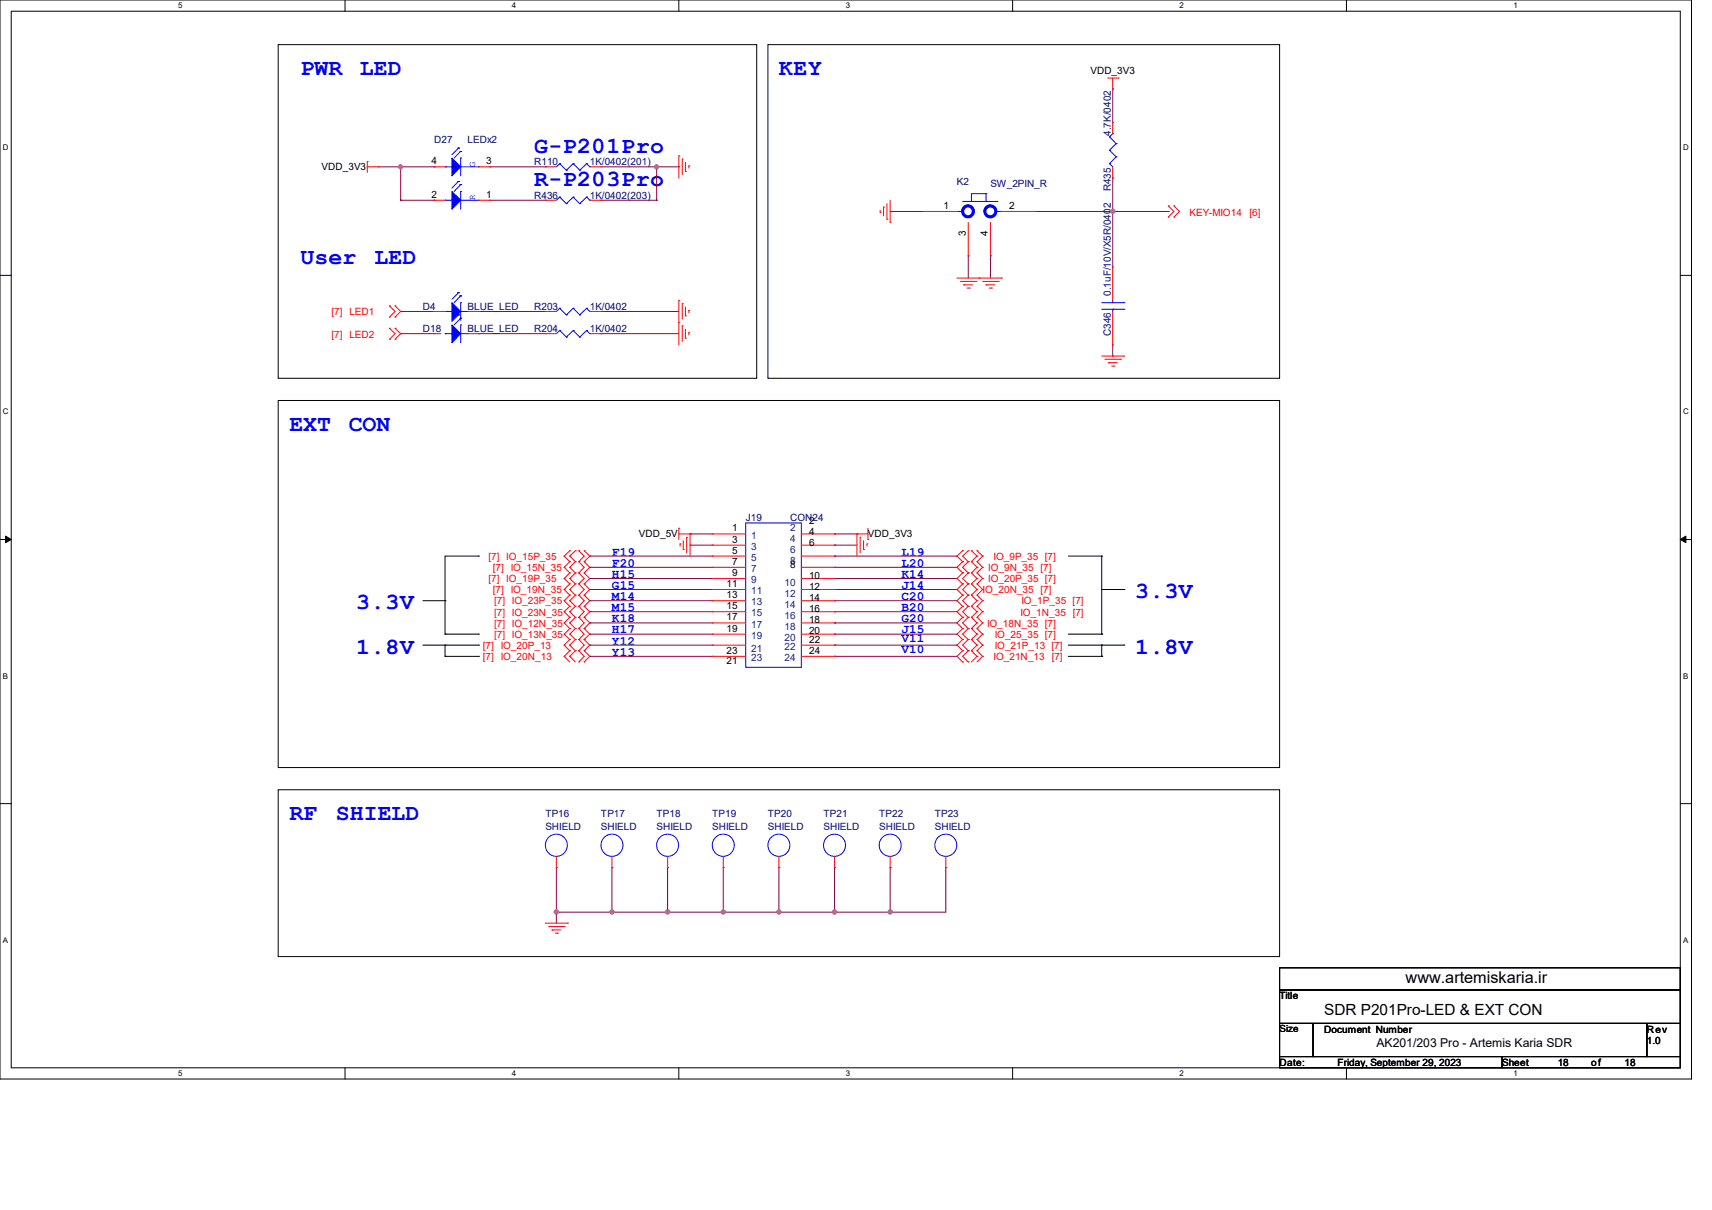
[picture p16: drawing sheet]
<svg xmlns="http://www.w3.org/2000/svg" width="297mm" height="210mm" viewBox="0 0 297 210" stroke-linecap="round" stroke-linejoin="round" font-family="sans-serif">
<defs><g id="words">
<g font-size="4" fill="#00f">
<text x="52.2" y="13">PWR</text>
<text x="62.5" y="13">LED</text>
<text x="135.1" y="13">KEY</text>
<text x="92.7" y="26.6">G-P201Pro</text>
<text x="92.7" y="32.3">R-P203Pro</text>
<text x="52.2" y="45.9">User</text>
<text x="65" y="45.9">LED</text>
<text x="50.2" y="74.8">EXT</text>
<text x="60.5" y="74.8">CON</text>
<text x="61.8" y="105.7">3.3V</text>
<text x="196.9" y="103.8">3.3V</text>
<text x="61.8" y="113.5">1.8V</text>
<text x="196.9" y="113.5">1.8V</text>
<text x="50.2" y="142.4">RF</text>
<text x="58.3" y="142.4">SHIELD</text>
</g>
<text font-size="2.8" x="243.9" y="170.5">www.artemiskaria.ir</text>
<text font-size="2.7" x="229.7" y="176.1">SDR P201Pro-LED &amp; EXT CON</text>
<g font-size="2.2" fill="#00f">
<text x="106.2" y="100.3">H15</text>
<text x="106.2" y="96.4">F19</text>
<text x="106.2" y="98.3">F20</text>
<text x="156.4" y="96.4">L19</text>
<text x="156.4" y="98.4">L20</text>
<text x="156.4" y="100.3">K14</text>
<text x="106.2" y="102.2">G15</text>
<text x="106.2" y="104.1">M14</text>
<text x="106.2" y="106.1">M15</text>
<text x="106.2" y="108">K18</text>
<text x="156.4" y="102.3">J14</text>
<text x="156.4" y="104.1">C20</text>
<text x="156.4" y="106.1">B20</text>
<text x="156.4" y="108">G20</text>
<text x="106.2" y="111.9">Y12</text>
<text x="106.2" y="113.8">Y13</text>
<text x="106.2" y="109.9">H17</text>
<text x="156.4" y="109.9">J15</text>
<text x="156.4" y="111.4">V11</text>
<text x="156.4" y="113.3">V10</text>
</g>
<text font-size="2.1" x="238.8" y="181.8">AK201/203 Pro - Artemis Karia SDR</text>
<g font-size="1.7">
<text x="189.2" y="12.8">VDD_3V3</text>
<text x="55.8" y="29.4">VDD_3V3</text>
<text x="74.9" y="28.5">4</text>
<text x="84.4" y="28.5">3</text>
<text x="74.9" y="34.3">2</text>
<text x="84.4" y="34.3">1</text>
<text x="163.7" y="36.3">1</text>
<text x="167.6" y="40.9" transform="rotate(-90 167.6 40.9)">3</text>
<text x="171.4" y="40.9" transform="rotate(-90 171.4 40.9)">4</text>
<text x="175.1" y="36.3">2</text>
<text x="110.8" y="93.1">VDD_5V</text>
<text x="127" y="92.2">1</text>
<text x="127" y="94.2">3</text>
<text x="140.4" y="91">2</text>
<text x="140.4" y="92.9">4</text>
<text x="140.4" y="94.8">6</text>
<text x="150.6" y="93.1">VDD_3V3</text>
<text x="126.1" y="101.9">11</text>
<text x="127" y="96.1">5</text>
<text x="127" y="98">7</text>
<text x="127" y="100">9</text>
<text x="137.1" y="98.6">8</text>
<text x="140.4" y="100.5">10</text>
<text x="126.1" y="103.8">13</text>
<text x="126.1" y="105.7">15</text>
<text x="126.1" y="107.7">17</text>
<text x="140.4" y="102.4">12</text>
<text x="140.4" y="104.4">14</text>
<text x="140.4" y="106.3">16</text>
<text x="126.1" y="109.6">19</text>
<text x="126.1" y="113.5">23</text>
<text x="140.4" y="108.2">18</text>
<text x="140.4" y="110.1">20</text>
<text x="140.4" y="111.5">22</text>
<text x="140.4" y="113.5">24</text>
<text x="126.1" y="115.3">21</text>
<text x="222" y="173.4">Title</text>
<text x="222" y="179.2">Size</text>
<text x="229.7" y="179.2">Document Number</text>
<text x="285.7" y="179.2">Rev</text>
<text x="222" y="185">Date:</text>
<text x="232.1" y="185">Friday, September 29, 2023</text>
<text x="260.6" y="185">Sheet</text>
<text x="270.2" y="185">18</text>
<text x="276.1" y="185">of</text>
<text x="281.8" y="185">18</text>
<text x="285.7" y="181.1">1.0</text>
</g>
<g font-size="1.7" fill="#000080">
<text x="192.7" y="23.6" transform="rotate(-90 192.7 23.6)">4.7K/0402</text>
<text x="75.3" y="24.8">D27</text>
<text x="81.1" y="24.8">LEDx2</text>
<text x="92.7" y="28.7">R110</text>
<text x="102.3" y="28.7">1K/0402(201)</text>
<text x="92.7" y="34.5">R436</text>
<text x="102.3" y="34.5">1K/0402(203)</text>
<text x="166" y="32.1">K2</text>
<text x="171.8" y="32.5">SW_2PIN_R</text>
<text x="192.7" y="33.2" transform="rotate(-90 192.7 33.2)">R435</text>
<text x="73.4" y="53.8">D4</text>
<text x="81.1" y="53.8">BLUE_LED</text>
<text x="92.7" y="53.8">R203</text>
<text x="102.3" y="53.8">1K/0402</text>
<text x="192.7" y="51.3" transform="rotate(-90 192.7 51.3)">0.1uF/10V/X5R/0402</text>
<text x="73.4" y="57.6">D18</text>
<text x="81.1" y="57.6">BLUE_LED</text>
<text x="92.7" y="57.6">R204</text>
<text x="102.3" y="57.6">1K/0402</text>
<text x="192.7" y="58.3" transform="rotate(-90 192.7 58.3)">C346</text>
<text x="129.4" y="90.4">J19</text>
<text x="137.1" y="90.4">CON24</text>
<text x="94.6" y="141.8">TP16</text>
<text x="104.3" y="141.8">TP17</text>
<text x="113.9" y="141.8">TP18</text>
<text x="123.6" y="141.8">TP19</text>
<text x="133.2" y="141.8">TP20</text>
<text x="142.9" y="141.8">TP21</text>
<text x="152.5" y="141.8">TP22</text>
<text x="162.2" y="141.8">TP23</text>
<text x="94.6" y="144.1">SHIELD</text>
<text x="104.3" y="144.1">SHIELD</text>
<text x="113.9" y="144.1">SHIELD</text>
<text x="123.6" y="144.1">SHIELD</text>
<text x="133.2" y="144.1">SHIELD</text>
<text x="142.9" y="144.1">SHIELD</text>
<text x="152.5" y="144.1">SHIELD</text>
<text x="162.2" y="144.1">SHIELD</text>
</g>
<g font-size="1.7" fill="#f00">
<text x="206.4" y="37.5">KEY-MIO14</text>
<text x="216.8" y="37.5">[6]</text>
<text x="57.5" y="54.7">[7] LED1</text>
<text x="57.5" y="58.6">[7] LED2</text>
<text x="84.7" y="97.2">[7] IO_15P_35</text>
<text x="84.7" y="101">[7] IO_19P_35</text>
<text x="85.5" y="99.1">[7] IO_15N_35</text>
<text x="171.4" y="101">IO_20P_35 [7]</text>
<text x="171.4" y="99.1">IO_9N_35 [7]</text>
<text x="172.4" y="97.2">IO_9P_35 [7]</text>
<text x="85.5" y="103">[7] IO_19N_35</text>
<text x="85.7" y="106.8">[7] IO_23N_35</text>
<text x="85.7" y="104.9">[7] IO_23P_35</text>
<text x="170.5" y="103">IO_20N_35 [7]</text>
<text x="177" y="106.8">IO_1N_35 [7]</text>
<text x="177.2" y="104.9">IO_1P_35 [7]</text>
<text x="83.8" y="112.6">[7] IO_20P_13</text>
<text x="85.7" y="108.8">[7] IO_12N_35</text>
<text x="85.7" y="110.7">[7] IO_13N_35</text>
<text x="171.2" y="108.8">IO_18N_35 [7]</text>
<text x="172.6" y="112.6">IO_21P_13 [7]</text>
<text x="172.6" y="110.7">IO_25_35 [7]</text>
<text x="83.8" y="114.6">[7] IO_20N_13</text>
<text x="172.4" y="114.6">IO_21N_13 [7]</text>
</g>
<g font-size="1.7" fill="#004080">
<text x="130.3" y="93.5">1</text>
<text x="130.3" y="95.4">3</text>
<text x="137.1" y="92.2">2</text>
<text x="137.1" y="94.1">4</text>
<text x="130.3" y="97.3">5</text>
<text x="130.3" y="99.3">7</text>
<text x="130.3" y="101.2">9</text>
<text x="136.1" y="101.8">10</text>
<text x="137.1" y="96.1">6</text>
<text x="137.1" y="98">8</text>
<text x="130.3" y="103.1">11</text>
<text x="130.3" y="105.1">13</text>
<text x="130.3" y="107">15</text>
<text x="136.1" y="103.7">12</text>
<text x="136.1" y="105.6">14</text>
<text x="136.1" y="107.5">16</text>
<text x="130.3" y="113.2">21</text>
<text x="130.3" y="108.9">17</text>
<text x="130.3" y="110.9">19</text>
<text x="136.1" y="109.4">18</text>
<text x="136.1" y="111.3">20</text>
<text x="136.1" y="112.8">22</text>
<text x="130.3" y="114.7">23</text>
<text x="136.1" y="114.7">24</text>
</g>
<g font-size="1.6" fill="#00f">
<text x="82.5" y="29" transform="rotate(-90 82.5 29)">G</text>
<text x="82.5" y="34.8" transform="rotate(-90 82.5 34.8)">R</text>
</g>
<g font-size="1.4">
<text x="30.9" y="1.4">5</text>
<text x="88.8" y="1.4">4</text>
<text x="146.7" y="1.4">3</text>
<text x="204.6" y="1.4">2</text>
<text x="262.6" y="1.4">1</text>
<text x=".5" y="26.1">D</text>
<text x="292" y="26.1">D</text>
<text x=".5" y="71.9">C</text>
<text x="292" y="71.9">C</text>
<text x=".5" y="117.8">B</text>
<text x="292" y="117.8">B</text>
<text x=".5" y="163.6">A</text>
<text x="292" y="163.6">A</text>
<text x="30.9" y="186.8">5</text>
<text x="88.8" y="186.8">4</text>
<text x="146.7" y="186.8">3</text>
<text x="204.6" y="186.8">2</text>
<text x="262.6" y="186.8">1</text>
</g>
</g></defs>
<path d="M0 0h293.5v187.3h-293.5zM1.9 1.9h289.6v183.4h-289.6z" fill="none" stroke="#000" stroke-width=".17"/>
<g fill="#fff">
<path d="M30.9 .2h.8v1.5h-.8z"/>
<path d="M30.9 185.5h.8v1.6h-.8z"/>
</g>
<path d="M59.9 0v1.9M59.9 185.3v2" fill="none" stroke="#000" stroke-width=".17"/>
<g fill="#fff">
<path d="M88.8 .2h.8v1.5h-.8z"/>
<path d="M88.8 185.5h.8v1.6h-.8z"/>
</g>
<path d="M117.8 0v1.9M117.8 185.3v2" fill="none" stroke="#000" stroke-width=".17"/>
<g fill="#fff">
<path d="M146.7 .2h.8v1.5h-.8z"/>
<path d="M146.7 185.5h.8v1.6h-.8z"/>
</g>
<path d="M175.7 0v1.9M175.7 185.3v2" fill="none" stroke="#000" stroke-width=".17"/>
<g fill="#fff">
<path d="M204.6 .2h.8v1.5h-.8z"/>
<path d="M204.6 185.5h.8v1.6h-.8z"/>
</g>
<path d="M233.6 0v1.9M233.6 185.3v2" fill="none" stroke="#000" stroke-width=".17"/>
<g fill="#fff">
<path d="M262.6 .2h.7v1.5h-.7z"/>
<path d="M262.6 185.5h.7v1.6h-.7z"/>
<path d="M.5 24.8h1v1.6h-1z"/>
<path d="M292 24.8h1v1.6h-1z"/>
<path d="M.5 70.7h1v1.5h-1z"/>
<path d="M292 70.7h1v1.5h-1z"/>
</g>
<path d="M0 47.8h1.9M291.5 47.8h2" fill="none" stroke="#000" stroke-width=".17"/>
<g fill="#fff">
<path d="M.5 116.5h.9v1.6h-.9z"/>
<path d="M292 116.5h.9v1.6h-.9z"/>
</g>
<path d="M0 93.6h1.9M291.5 93.6h2" fill="none" stroke="#000" stroke-width=".17"/>
<path d="M1 93l.9 .6-.9 .6zM291.5 93.6l1-.6v1.2z" fill="#000" stroke="#000" stroke-width=".17"/>
<g fill="#fff">
<path d="M.5 162.4h.9v1.5h-.9z"/>
<path d="M292 162.4h.9v1.5h-.9z"/>
</g>
<g fill="none" stroke="#000" stroke-width=".17">
<path d="M48.3 7.7h83v58h-83zM133.2 7.7h88.8v58h-88.8zM48.3 69.5h173.7v63.7h-173.7zM83 96.5h.1M83 96.5h-5.8v13.6M185.3 96.5h5.8M191.1 96.5h.1M191.1 96.5v13.6M73.4 112h9.6M73.4 104.3h3.8M77.2 112h.1M77.2 113.9h.1"/>
<path d="M77.2 104.3h.1M77.2 110.1h.1M77.2 110.1h5.8M77.2 113.9h5.8M77.2 112v1.9M83 113.9h.1M83 112h.1M83 110.1h.1M185.3 110.1h5.8M185.3 112h9.7M185.3 113.9h5.8M191.1 110.1h.1"/>
<path d="M191.1 112h.1M191.1 113.9h.1M191.1 112v1.9M191.1 102.3h3.9M195 102.3h.1M195 112h.1M0 139.5h1.9M48.3 137.1h173.7v28.9h-173.7zM291.5 139.5h2M222 168h69.5v3.8h-69.5zM222 171.8h69.5v5.8h-69.5zM222 177.6h5.8v5.8h-5.8z"/>
<path d="M227.8 177.6h57.9v5.8h-57.9zM285.7 177.6h5.8v5.8h-5.8zM222 183.4h38.6v1.9h-38.6zM260.6 183.4h30.9v1.9h-30.9z"/>
</g>
<g fill="none" stroke="#800040" stroke-width=".17">
<path d="M193 15.5h.1M193 15.5v5.8M65.7 29h9.6M69.5 29h.1M69.5 34.8h.1M69.5 29v5.8M69.5 34.8h5.8M75.3 34.8h.1M75.3 29h.1M85 29h9.6M85 34.8h9.6M94.6 29h.1"/>
<path d="M94.6 34.8h.1M104.3 29h13.5M104.3 34.8h9.6M113.9 29h.1M113.9 34.8h.1M113.9 29v5.8M117.8 29h.1M154.4 36.7h.1M154.4 36.7h5.8M179.5 36.7h.1M179.5 36.7h23.2M193 30.9h.1"/>
<path d="M193 36.7h.1M193 30.9v15.5M202.7 36.7h.1M69.5 57.9h.1M69.5 54.1h.1M69.5 57.9h5.8M69.5 54.1h5.8M83 57.9h.1M83 54.1h.1M83 57.9h11.6M83 54.1h11.6M104.3 57.9h.1"/>
<path d="M104.3 54.1h.1M104.3 57.9h13.5M104.3 54.1h13.5M168 44.4h.1M168 44.4v3.9M171.8 44.4h.1M171.8 44.4v3.9M193 59.9v1.9M193 61.8h.1M102.3 98.5h.1M102.3 96.5h.1M102.3 98.5h21.3"/>
<path d="M102.3 96.5h21.3M119.7 94.6h.1M119.7 92.7h.1M119.7 94.6h3.9M119.7 92.7h3.9M144.8 94.6h.1M144.8 92.7h.1M144.8 98.5h.1M144.8 96.5h.1M144.8 94.6h3.9M144.8 92.7h3.9M144.8 98.5h21.2"/>
<path d="M144.8 96.5h21.2M102.3 100.4h.1M102.3 102.3h.1M102.3 108.1h.1M102.3 104.3h.1M102.3 110.1h.1M102.3 106.2h.1M102.3 112h.1M102.3 113.9h.1M102.3 100.4h21.3M102.3 102.3h21.3M102.3 108.1h21.3"/>
<path d="M102.3 104.3h21.3M102.3 110.1h21.3M102.3 106.2h21.3M102.3 112h21.3M102.3 113.9h21.3M144.8 102.3h.1M144.8 100.4h.1M144.8 110.1h.1M144.8 108.1h.1M144.8 113.9h.1M144.8 112h.1M144.8 106.2h.1"/>
<path d="M144.8 104.3h.1M144.8 100.4h21.2M144.8 102.3h21.2M144.8 108.1h21.2M144.8 104.3h21.2M144.8 110.1h21.2M144.8 106.2h21.2M144.8 112h21.2M144.8 113.9h21.2M96.5 150.6h.1M96.5 158.3h.1M96.5 150.6v9.6"/>
<path d="M106.2 150.6h.1M106.2 158.3h.1M106.2 150.6v7.7M115.8 150.6h.1M115.8 158.3h.1M115.8 150.6v7.7M125.5 150.6h.1M125.5 158.3h.1M125.5 150.6v7.7M135.1 150.6h.1M135.1 158.3h.1M135.1 150.6v7.7"/>
<path d="M144.8 150.6h.1M144.8 158.3h.1M144.8 150.6v7.7M154.4 150.6h.1M154.4 158.3h.1M154.4 150.6v7.7M164.1 150.6h.1M164.1 150.6v7.7h-67.6"/>
</g>
<g fill="#f0f" stroke="#f0f" stroke-width=".17">
<circle cx="113.9" cy="29" r=".36"/>
<circle cx="96.5" cy="158.3" r=".37"/>
<circle cx="115.8" cy="158.3" r=".37"/>
<circle cx="106.2" cy="158.3" r=".37"/>
<circle cx="125.5" cy="158.3" r=".37"/>
<circle cx="135.1" cy="158.3" r=".37"/>
<circle cx="154.4" cy="158.3" r=".37"/>
<circle cx="144.8" cy="158.3" r=".37"/>
<circle cx="193.1" cy="36.7" r=".37"/>
<circle cx="69.5" cy="29" r=".36"/>
</g>
<g fill="none" stroke="#f00" stroke-width=".17">
<path d="M192.1 13.5h1.9M193 15.5h.1M193 13.5v2M194 13.5h.1M63.7 28h.1M63.7 29h2M63.7 28v1.9M65.7 29h.1M75.3 34.8h.1M75.3 29h.1M75.3 29h1.9M75.3 34.8h1.9"/>
<path d="M83 29h2M83 34.8h2M85 34.8h.1M85 29h.1M94.6 29h1.9M94.6 29h.1M94.6 34.8h1.9M94.6 34.8h.1M102.3 29h2M102.3 34.8h2M104.3 29h.1M104.3 34.8h.1"/>
<path d="M117.8 27.1h.1M117.8 27.1v3.8M118.4 27.6h.1M118.4 27.6v2.7M118.9 29.8h.1M118.9 28.2v1.6M119.5 28.8h.1M119.5 28.8v.4M152.7 36.9h.1M152.7 36.5v.4M153.3 35.9h.1M153.3 35.9v1.6"/>
<path d="M153.9 38.1h.1M153.9 35.3v2.8M154.4 38.6h.1M154.4 34.8v3.8M160.2 36.7h.1M160.2 36.7h5.8M168 38.6v5.8M171.8 38.6v5.8M173.7 36.7h5.8M179.5 36.7h.1M193 30.9h.1M193 21.3h.1"/>
<path d="M193 21.3v1.9M193 29v1.9M202.7 35.7h.1M202.7 37.7h.1M202.7 35.7l1 1-1 1M203.7 35.7h.1M203.7 37.7h.1M203.7 35.7l.9 1-.9 1M67.6 55h.1M67.6 53.1h.1M67.6 58.9h.1M67.6 57h.1"/>
<path d="M67.6 53.1l.9 1-.9 .9M67.6 57l.9 .9-.9 1M68.5 53.1h.1M68.5 55h.1M68.5 57h.1M68.5 58.9h.1M68.5 53.1l1 1-1 .9M68.5 57l1 .9-1 1M75.3 54.1h.1M75.3 57.9h1.3M75.3 57.9h.1M75.3 54.1h1.9"/>
<path d="M81.1 54.1h1.9M81.1 57.9h1.9M83 54.1h.1M83 57.9h.1M94.6 57.9h1.9M94.6 57.9h.1M94.6 54.1h1.9M94.6 54.1h.1M102.3 57.9h2M102.3 54.1h2M104.3 57.9h.1M104.3 54.1h.1"/>
<path d="M117.8 52.2h.1M117.8 56h.1M117.8 52.2v7.7M118.4 52.7h.1M118.4 56.6h.1M118.4 52.7v2.7M118.4 56.6v2.7M118.9 54.8h.1M118.9 58.7h.1M118.9 53.3v1.5M118.9 57.1v1.6M119.5 53.9h.1"/>
<path d="M119.5 57.7h.1M119.5 53.9v.4M119.5 57.7v.4M166 48.3h7.7M166.6 48.9h2.7M167.2 49.4h.1M167.2 49.4h1.5M167.8 50h.3M168 44.4h.1M168.1 50h.1M169.3 48.9h.1M169.9 48.3h.1"/>
<path d="M170.5 48.9h2.7M171.1 49.4h.1M171.1 49.4h1.5M171.6 50h.4M171.8 44.4h.1M172 50h.1M173.2 48.9h.1M173.7 48.3h.1M193 59.9h.1M193 46.4h.1M193 46.4v5.8M193 54.1v5.8"/>
<path d="M191.1 61.8h3.9M191.7 62.4h2.7M192.3 62.9h.1M192.3 62.9h1.5M192.9 63.5h.4M193.3 63.5h.1M194.4 62.4h.1M195 61.8h.1M97.9 96.5h.1M97.9 98.5h.1M97.9 96.5l.9 1M97.9 98.5l.9 .9"/>
<path d="M98.8 96.5h.1M98.8 95.6h.1M98.8 98.5h.1M98.8 97.5h.1M98.8 99.4h.1M98.8 96.5l1 1M98.8 95.6l-.9 .9M98.8 98.5l1 .9M98.8 97.5l-.9 1M98.8 99.4l-.9 1M99.8 95.6h.1M99.8 97.5h.1"/>
<path d="M99.8 99.4h.1M99.8 95.6l-1 .9M99.8 97.5l-1 1M99.8 99.4l-1 1M100.4 97.5h.1M100.4 95.6h.1M100.4 99.4h.1M100.4 95.6l.9 .9-.9 1M100.4 97.5l.9 1-.9 .9M100.4 99.4l.9 1-.9 .9M101.3 95.6h.1M101.3 97.5h.1"/>
<path d="M101.3 99.4h.1M101.3 95.6l1 .9-1 1M101.3 97.5l1 1-1 .9M101.3 99.4l1 1-1 .9M117.8 91.7h.1M117.8 91.7v1.9M117.8 92.7h1.9M118 94.4h.1M118 94.4v.4M118.5 95.4h.1M118.5 93.9v1.5M119.1 93.3h.1"/>
<path d="M119.1 93.3v2.7M119.7 92.7h.1M119.7 92.7v3.8M123.6 92.7h.1M123.6 94.6h.1M123.6 96.5h.1M123.6 98.5h.1M123.6 92.7h5.8M123.6 94.6h5.8M123.6 96.5h5.8M123.6 98.5h5.8M139 92.7h5.8"/>
<path d="M139 94.6h5.8M139 96.5h5.8M139 98.5h5.8M144.8 92.7h.1M144.8 94.6h.1M144.8 96.5h.1M144.8 98.5h.1M148.7 92.7h.1M148.7 92.7v3.8M148.7 92.7h1.9M149.2 93.3h.1M149.2 93.3v2.7"/>
<path d="M149.8 95.4h.1M149.8 93.9v1.5M150.4 94.4h.1M150.4 94.4v.4M150.6 93.6h.1M150.6 91.7v1.9M167 99.4h.1M167 97.5h.1M167 95.6h.1M167 99.4l-1 1 1 .9M167 97.5l-1 1 1 .9M167 95.6l-1 .9 1 1"/>
<path d="M168 99.4h.1M168 97.5h.1M168 95.6h.1M168 99.4l-1 1 1 .9M168 97.5l-1 1 1 .9M168 95.6l-1 .9 1 1M168.5 99.4h.1M168.5 97.5h.1M168.5 95.6h.1M168.5 99.4l1 1M168.5 97.5l1 1M168.5 95.6l1 .9"/>
<path d="M169.5 99.4h.1M169.5 98.5h.1M169.5 97.5h.1M169.5 96.5h.1M169.5 95.6h.1M169.5 99.4l1 1M169.5 98.5l-1 .9M169.5 97.5l1 1M169.5 96.5l-1 1M169.5 95.6l1 .9M170.5 98.5h.1M170.5 96.5h.1"/>
<path d="M170.5 98.5l-1 .9M170.5 96.5l-1 1M97.9 100.4h.1M97.9 102.3h.1M97.9 112h.1M97.9 113.9h.1M97.9 106.2h.1M97.9 104.3h.1M97.9 108.1h.1M97.9 110.1h.1M97.9 100.4l.9 .9M97.9 102.3l.9 1"/>
<path d="M97.9 112l.9 .9M97.9 113.9l.9 1M97.9 106.2l.9 .9M97.9 104.3l.9 .9M97.9 108.1l.9 1M97.9 110.1l.9 .9M98.8 100.4h.1M98.8 102.3h.1M98.8 101.3h.1M98.8 112h.1M98.8 111h.1M98.8 113.9h.1"/>
<path d="M98.8 112.9h.1M98.8 106.2h.1M98.8 105.2h.1M98.8 104.3h.1M98.8 103.3h.1M98.8 108.1h.1M98.8 107.1h.1M98.8 110.1h.1M98.8 109.1h.1M98.8 100.4l1 .9M98.8 102.3l1 1M98.8 101.3l-.9 1"/>
<path d="M98.8 112l1 .9M98.8 111l-.9 1M98.8 113.9l1 1M98.8 112.9l-.9 1M98.8 106.2l1 .9M98.8 105.2l-.9 1M98.8 104.3l1 .9M98.8 103.3l-.9 1M98.8 108.1l1 1M98.8 107.1l-.9 1M98.8 110.1l1 .9M98.8 109.1l-.9 1"/>
<path d="M99.8 101.3h.1M99.8 111h.1M99.8 112.9h.1M99.8 105.2h.1M99.8 103.3h.1M99.8 107.1h.1M99.8 109.1h.1M99.8 101.3l-1 1M99.8 111l-1 1M99.8 112.9l-1 1M99.8 105.2l-1 1M99.8 103.3l-1 1"/>
<path d="M99.8 107.1l-1 1M99.8 109.1l-1 1M100.4 101.3h.1M100.4 103.3h.1M100.4 112.9h.1M100.4 111h.1M100.4 114.9h.1M100.4 107.1h.1M100.4 105.2h.1M100.4 109.1h.1M100.4 101.3l.9 1-.9 1M100.4 111l.9 1-.9 .9"/>
<path d="M100.4 112.9l.9 1-.9 1M100.4 105.2l.9 1-.9 .9M100.4 103.3l.9 1-.9 .9M100.4 107.1l.9 1-.9 1M100.4 109.1l.9 1-.9 .9M101.3 101.3h.1M101.3 103.3h.1M101.3 111h.1M101.3 112.9h.1M101.3 114.9h.1M101.3 105.2h.1M101.3 107.1h.1"/>
<path d="M101.3 109.1h.1M101.3 101.3l1 1-1 1M101.3 111l1 1-1 .9M101.3 112.9l1 1-1 1M101.3 105.2l1 1-1 .9M101.3 103.3l1 1-1 .9M101.3 107.1l1 1-1 1M101.3 109.1l1 1-1 .9M123.6 100.4h.1M123.6 102.3h.1M123.6 104.3h.1M123.6 106.2h.1"/>
<path d="M123.6 108.1h.1M123.6 110.1h.1M123.6 112h.1M123.6 113.9h.1M123.6 100.4h5.8M123.6 102.3h5.8M123.6 104.3h5.8M123.6 106.2h5.8M123.6 108.1h5.8M123.6 110.1h5.8M123.6 112h5.8M123.6 113.9h5.8"/>
<path d="M139 100.4h5.8M139 102.3h5.8M139 104.3h5.8M139 106.2h5.8M139 108.1h5.8M139 110.1h5.8M139 112h5.8M139 113.9h5.8M144.8 100.4h.1M144.8 102.3h.1M144.8 104.3h.1M144.8 106.2h.1"/>
<path d="M144.8 108.1h.1M144.8 110.1h.1M144.8 112h.1M144.8 113.9h.1M167 101.3h.1M167 103.3h.1M167 105.2h.1M167 107.1h.1M167 111h.1M167 112.9h.1M167 114.9h.1M167 109.1h.1"/>
<path d="M167 101.3l-1 1 1 1M167 105.2l-1 1 1 .9M167 103.3l-1 1 1 .9M167 111l-1 1 1 .9M167 112.9l-1 1 1 1M167 107.1l-1 1 1 1M167 109.1l-1 1 1 .9M168 101.3h.1M168 103.3h.1M168 107.1h.1M168 105.2h.1M168 112.9h.1"/>
<path d="M168 111h.1M168 114.9h.1M168 109.1h.1M168 101.3l-1 1 1 1M168 105.2l-1 1 1 .9M168 103.3l-1 1 1 .9M168 111l-1 1 1 .9M168 112.9l-1 1 1 1M168 107.1l-1 1 1 1M168 109.1l-1 1 1 .9M168.5 101.3h.1M168.5 105.2h.1"/>
<path d="M168.5 103.3h.1M168.5 111h.1M168.5 112.9h.1M168.5 107.1h.1M168.5 109.1h.1M168.5 101.3l1 1M168.5 105.2l1 1M168.5 103.3l1 1M168.5 111l1 1M168.5 112.9l1 1M168.5 107.1l1 1M168.5 109.1l1 1"/>
<path d="M169.5 100.4h.1M169.5 102.3h.1M169.5 101.3h.1M169.5 106.2h.1M169.5 105.2h.1M169.5 104.3h.1M169.5 103.3h.1M169.5 112h.1M169.5 111h.1M169.5 113.9h.1M169.5 112.9h.1M169.5 108.1h.1"/>
<path d="M169.5 107.1h.1M169.5 110.1h.1M169.5 109.1h.1M169.5 100.4l-1 .9M169.5 102.3l-1 1M169.5 101.3l1 1M169.5 106.2l-1 .9M169.5 105.2l1 1M169.5 104.3l-1 .9M169.5 103.3l1 1M169.5 112l-1 .9M169.5 111l1 1"/>
<path d="M169.5 113.9l-1 1M169.5 112.9l1 1M169.5 108.1l-1 1M169.5 107.1l1 1M169.5 110.1l-1 .9M169.5 109.1l1 1M170.5 100.4h.1M170.5 102.3h.1M170.5 106.2h.1M170.5 104.3h.1M170.5 112h.1M170.5 113.9h.1"/>
<path d="M170.5 108.1h.1M170.5 110.1h.1M170.5 100.4l-1 .9M170.5 102.3l-1 1M170.5 106.2l-1 .9M170.5 104.3l-1 .9M170.5 112l-1 .9M170.5 113.9l-1 1M170.5 108.1l-1 1M170.5 110.1l-1 .9M96.5 150.6h.1M96.5 148.7v1.9"/>
<path d="M106.2 150.6h.1M106.2 148.7v1.9M115.8 150.6h.1M115.8 148.7v1.9M125.5 150.6h.1M125.5 148.7v1.9M135.1 150.6h.1M135.1 148.7v1.9M144.8 150.6h.1M144.8 148.7v1.9M154.4 150.6h.1M154.4 148.7v1.9"/>
<path d="M164.1 150.6h.1M164.1 148.7v1.9M94.6 160.2h3.9M95.2 160.8h2.7M95.8 161.4h.1M95.8 161.4h1.5M96.4 162h.3M96.7 162h.1M97.9 160.8h.1M98.5 160.2h.1"/>
</g>
<g fill="none" stroke="#00f" stroke-width=".17">
<path d="M77.2 34.8h.1M77.2 29h.1M77.2 34.8h1.2M77.2 29h1.2M79.4 31.5h.1M79.4 25.7h.1M79.5 31.5h.1M79.5 25.7h.1M79.5 31.5l-1.1 1.1M79.5 25.7l-1.1 1.1M79.8 32h.1M79.8 26.3h.1"/>
<path d="M79.9 33.2h.1M79.9 32h.1M79.9 26.3h.1M79.9 27.4h.1M79.9 27.4v3.1M79.9 33.2v3.1M79.9 34.8h3.1M79.9 32l-1.1 1.2M79.9 26.3l-1.1 1.1M79.9 29h3.1M83 34.8h.1M83 29h.1"/>
<path d="M97.1 28.4h.1M97.1 34.2h.1M97.1 28.4l-.6 .6M97.1 28.4l1.2 1.1M97.1 34.2l-.6 .6M97.1 34.2l1.2 1.1M98.3 29.5h.1M98.3 35.3h.1M99.4 28.4h.1M99.4 34.2h.1M99.4 28.4l-1.1 1.1M99.4 28.4l1.2 1.1"/>
<path d="M99.4 34.2l-1.1 1.1M99.4 34.2l1.2 1.1M100.6 29.5h.1M100.6 35.3h.1M101.8 28.4h.1M101.8 34.2h.1M101.8 28.4l-1.2 1.1M101.8 28.4l.5 .6M101.8 34.2l-1.2 1.1M101.8 34.2l.5 .6M102.3 29h.1M102.3 34.8h.1"/>
<path d="M166 36.7h1M167 36.7h.1M167 35h6M168.5 35h.1M171.1 33.6h.1M171.1 35h.1M171.1 33.6h-2.6v1.4M171.1 33.6v1.4M172.8 36.7h.1M172.8 36.7h.9M173 35h.1M192.5 28.4h.1"/>
<path d="M192.5 26.1h.1M192.5 23.7h.1M192.5 28.4l.5 .6M192.5 26.1l1.1 1.1M192.5 23.7l1.1 1.2M193 23.2h.1M193 23.2l-.5 .5M193.6 27.2h.1M193.6 24.9h.1M193.6 27.2l-1.1 1.2M193.6 24.9l-1.1 1.2M77.2 54.1h.1"/>
<path d="M77.2 57.9h.1M77.2 54.1h1.2M77.2 57.9h1.2M79.4 50.8h.1M79.4 54.7h.1M79.5 50.8h.1M79.5 54.7h.1M79.5 50.8l-1.1 1.1M79.5 54.7l-1.1 1.1M79.8 51.4h.1M79.8 55.2h.1M79.9 52.5h.1"/>
<path d="M79.9 51.4h.1M79.9 56.4h.1M79.9 55.2h.1M79.9 54.1h1.2M79.9 52.5v3.1M79.9 56.4v3.1M79.9 51.4l-1.1 1.1M79.9 57.9h1.2M79.9 55.2l-1.1 1.2M81.1 54.1h.1M81.1 57.9h.1M97.1 57.4h.1"/>
<path d="M97.1 53.5h.1M97.1 57.4l-.6 .5M97.1 57.4l1.2 1.1M97.1 53.5l-.6 .6M97.1 53.5l1.2 1.2M98.3 58.5h.1M98.3 54.7h.1M99.4 57.4h.1M99.4 53.5h.1M99.4 57.4l-1.1 1.1M99.4 57.4l1.2 1.1M99.4 53.5l-1.1 1.2"/>
<path d="M99.4 53.5l1.2 1.2M100.6 58.5h.1M100.6 54.7h.1M101.8 57.4h.1M101.8 53.5h.1M101.8 57.4l-1.2 1.1M101.8 57.4l.5 .5M101.8 53.5l-1.2 1.2M101.8 53.5l.5 .6M102.3 57.9h.1M102.3 54.1h.1M191.1 53.7h3.9"/>
<path d="M191.1 52.5h3.9M193 53.7h.1M193 52.5h.1M193 52.2v.3M193 53.7v.4M195 53.7h.1M195 52.5h.1M129.4 90.8h9.6v25h-9.6z"/>
<circle cx="96.5" cy="146.7" r="1.92"/>
<circle cx="106.2" cy="146.7" r="1.92"/>
<circle cx="115.8" cy="146.7" r="1.92"/>
<circle cx="125.5" cy="146.7" r="1.92"/>
<circle cx="135.1" cy="146.7" r="1.92"/>
<circle cx="144.8" cy="146.7" r="1.92"/>
<circle cx="154.4" cy="146.7" r="1.92"/>
<circle cx="164.1" cy="146.7" r="1.92"/>
</g>
<g fill="#00f" stroke="#00f" stroke-width=".17">
<path d="M78.4 52.5l1.5 1.6-1.5 1.5z"/>
<path d="M78.4 56.4l1.5 1.5-1.5 1.6z"/>
<path d="M78.4 33.2l1.5 1.6-1.5 1.5z"/>
<path d="M78.4 27.4l1.5 1.6-1.5 1.5z"/>
</g>
<g fill="none" stroke="#00f" stroke-width=".55">
<circle cx="167.9" cy="36.7" r=".94"/>
<circle cx="171.8" cy="36.7" r=".95"/>
</g>
<use href="#words"/>
</svg>
